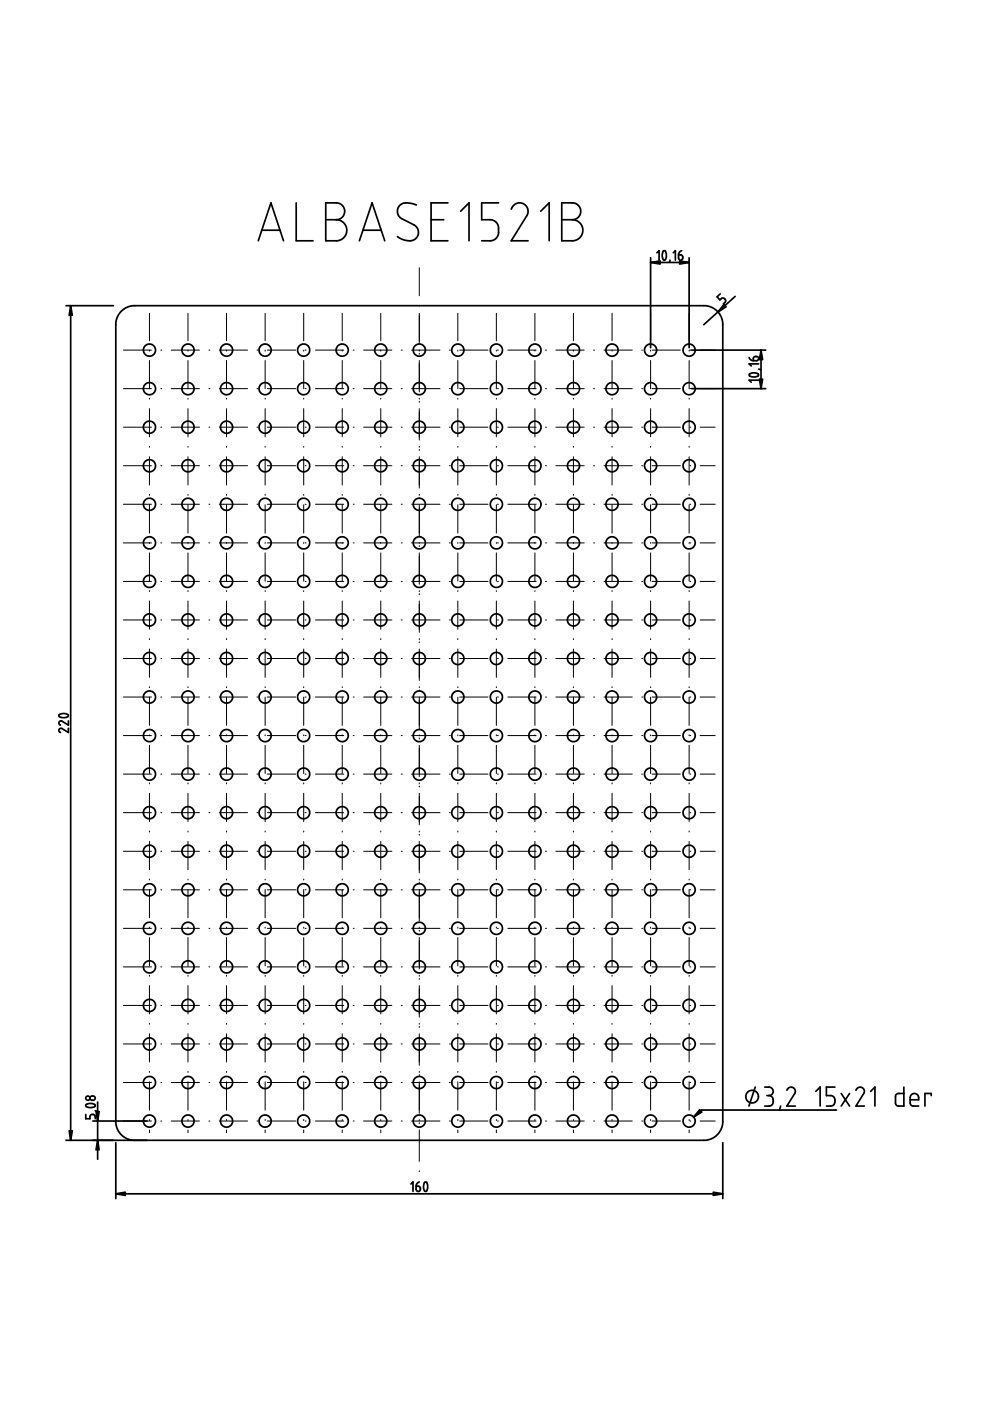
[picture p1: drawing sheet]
<svg xmlns="http://www.w3.org/2000/svg" width="210mm" height="297mm" viewBox="0 0 210 297" stroke-linecap="round" stroke-linejoin="round" font-family="sans-serif">
<g fill="none" stroke="#000" stroke-width=".36">
<path d="M54.8 51.1l2.6-8.1 2.7 8.1M55.5 48.8h3.9M62.8 43v8.1h3.6M69.1 43l2.8 .1 .7 .4 .4 .7 .1 .9-.4 .7-.5 .6-.9 .2 .8 .1 .7 .4 .5 .7 .2 .7v.8l-.4 .9-1.1 .7-2.9 .2zM69.1 46.6h2.2M76.2 51.1l2.7-8.1 2.7 8.1M77 48.8h3.8M88.3 43.5l-1.7-.5-1.3 .2-.8 .8-.2 1 .2 .7 .5 .5 2.8 1.5 .6 .5 .3 1-.3 1-.7 .7-1.1 .2-1.2-.3-1.1-.6M91.4 46.6h2.7M95 43h-3.6v8.1h3.6M97.7 44.8l1.7-1.8v8.1M105.7 43h-3.6v3.6l2.4 .1 .8 .5 .4 1-.1 1.6-.5 .8-.9 .4-2.1 .1"/>
<path d="M108.4 44.3l.7-1 .5-.2 .8-.1 .6 .2 .6 .5 .4 1.1-.2 .8-3.4 5.5h3.6M114.6 44.8l1.8-1.8v8.1M119.1 43l2.8 .1 .8 .6 .4 .6v.8l-.4 .9-.6 .4-.8 .2 .9 .1 .5 .4 .5 .4 .3 .9 .1 .7-.2 .7-.6 .7-.6 .4-.6 .2h-2.5zM119.1 46.6h2.2M137.9 54.7v19M137.9 55.6h8.2M139.3 53.6l.4-.5v2.1M140.7 53.2a.58 .58 0 0 1 .6 .8l-.2 .9a.37 .37 0 0 1-.5 .2 .37 .37 0 0 1-.1-.5l-.1-.8zM142.1 55.2l-.1 .4M142.7 53.6l.5-.5v2.1M143.9 54l.8 .2 .1 .6-.2 .3-.3 .1-.3-.2zM144.5 53.1l-.4 .3-.2 .6"/>
<path d="M146.1 54.7v19M14 64.8h10M15 64.8v177M146.6 74.2h15.7M152.7 62.3l-.7 .6 .6 .7 .5-.4h.3l.4 .3v.4l-.4 .5M155.9 62.8l-6.7 6M158.8 75.8l.3 .5 .6 .2M158.9 79.4l.7-.3 .9 .1a.38 .38 0 0 1 .3 .4 .38 .38 0 0 1-.5 .3l-1.1-.1-.3-.1zM159.8 75.8l.3-.2h.5l.2 .3v.3l-.3 .3h-.8zM160.8 78.3l.5 .1M160.8 77.2h-2l.5 .4M161.4 74.2v8.2"/>
<path d="M146.6 82.4h15.7M160.8 80.6h-2l.5 .4M12.5 151.6l.8-.3 .9 .1a.39 .39 0 0 1 .2 .5 .39 .39 0 0 1-.5 .2h-1.1l-.3-.3zM14.5 154.4v.9l-1.5-.9-.3 .1-.2 .5 .3 .3M14.5 152.8v.9l-1.5-.9-.3 .1-.2 .5 .3 .3M18.2 236.3v.9h.9v-.6l.4-.3 .6 .2 .1 .7M18.2 234.2l.7-.2 1 .1a.38 .38 0 0 1 .3 .4 .38 .38 0 0 1-.6 .3l-1-.1a.35 .35 0 0 1-.4-.5zM19.2 232.5l.7-.1 .3 .3v.3l-.4 .3h-.4l-.3-.3zM19.7 237.7h11.5M20.2 235.5l.4 .1M20.7 233.7v12.1M160.1 230.5l-1.3 4"/>
<path d="M162.1 230.5h1.2l.5 .4 .1 .6-.1 .4-.8 .4M162.6 232.3h.4M163 232.3l.6 .2 .3 .4v1l-.6 .6h-1.2M165.5 234.5l-.2 .9M166.8 231.2l.4-.5 .5-.2 .7 .2 .2 .7-.1 .4-1.7 2.7h1.8M173 231.4l.9-.9v4M177 230.5h-1.8v1.8h1.2l.4 .3 .2 .6v.6l-.4 .6-.3 .1h-1.1M177.1 235.4h-28.3l-1.7 1.4M178.4 231.8l1.7 2.7M180.1 231.8l-1.7 2.7M181.5 231.2l.3-.5 .5-.2 .5 .1 .3 .3 .1 .8-1.7 2.8h1.8M184.6 231.4l.9-.9v4"/>
<path d="M191.6 230.5v4l-1.4-.1-.3-.4v-1.8l.5-.4h1.2M193 233.2h1.8v-.7l-.4-.5-.7-.2-.6 .4-.1 .5v1.2l.1 .4 .4 .2h1.3M197.4 232.3v-.5h-1.3v2.7M14 241.8h135.6l1.6-.5 1.2-1.1 .5-.8 .3-1.3v-169.6l-.4-1.6-1.2-1.3-1-.6-1-.2h-121.4l-1.6 .5-1.3 1.2-.5 .9-.2 1.1v169.6l.4 1.6 .8 .9 1.4 1 1.4 .2M24.6 242.3v11.8M24.6 253.1h128.6M87.1 251l.5-.4v2M88.2 251.5l.8 .1 .1 .6-.2 .3h-.6zM88.9 250.6l-.5 .3-.2 .6M90 250.7a.57 .57 0 0 1 .6 .2 .57 .57 0 0 1 .1 .6l-.1 .7a.37 .37 0 0 1-.5 .4 .37 .37 0 0 1-.2-.5l-.1-.6zM153.2 242.3v11.8"/>
<circle cx="31.7" cy="74.2" r="1.28"/>
<circle cx="39.9" cy="74.2" r="1.28"/>
<circle cx="48" cy="74.2" r="1.28"/>
<circle cx="56.2" cy="74.2" r="1.28"/>
<circle cx="64.4" cy="74.2" r="1.28"/>
<circle cx="72.6" cy="74.2" r="1.28"/>
<circle cx="80.7" cy="74.2" r="1.28"/>
<circle cx="88.9" cy="74.2" r="1.28"/>
<circle cx="97.1" cy="74.2" r="1.28"/>
<circle cx="105.2" cy="74.2" r="1.28"/>
<circle cx="113.4" cy="74.2" r="1.28"/>
<circle cx="121.6" cy="74.2" r="1.28"/>
<circle cx="129.8" cy="74.2" r="1.28"/>
<circle cx="138" cy="74.2" r="1.28"/>
<circle cx="146.1" cy="74.2" r="1.28"/>
<circle cx="31.7" cy="98.8" r="1.29"/>
<circle cx="31.7" cy="90.6" r="1.29"/>
<circle cx="31.7" cy="82.4" r="1.28"/>
<circle cx="39.9" cy="98.8" r="1.29"/>
<circle cx="39.9" cy="90.6" r="1.29"/>
<circle cx="39.9" cy="82.4" r="1.28"/>
<circle cx="48" cy="90.6" r="1.29"/>
<circle cx="48" cy="98.8" r="1.29"/>
<circle cx="48" cy="82.4" r="1.28"/>
<circle cx="56.2" cy="98.8" r="1.29"/>
<circle cx="56.2" cy="90.6" r="1.29"/>
<circle cx="56.2" cy="82.4" r="1.28"/>
<circle cx="64.4" cy="98.7" r="1.29"/>
<circle cx="64.4" cy="90.6" r="1.29"/>
<circle cx="64.4" cy="82.4" r="1.28"/>
<circle cx="72.6" cy="90.6" r="1.29"/>
<circle cx="72.6" cy="98.8" r="1.29"/>
<circle cx="72.6" cy="82.4" r="1.28"/>
<circle cx="80.7" cy="90.6" r="1.29"/>
<circle cx="80.7" cy="98.8" r="1.29"/>
<circle cx="80.7" cy="82.4" r="1.28"/>
<circle cx="88.9" cy="98.8" r="1.29"/>
<circle cx="88.9" cy="90.6" r="1.29"/>
<circle cx="88.9" cy="82.4" r="1.28"/>
<circle cx="97.1" cy="98.8" r="1.29"/>
<circle cx="97.1" cy="90.6" r="1.29"/>
<circle cx="97.1" cy="82.4" r="1.28"/>
<circle cx="105.2" cy="98.8" r="1.29"/>
<circle cx="105.2" cy="90.6" r="1.29"/>
<circle cx="105.2" cy="82.4" r="1.28"/>
<circle cx="113.4" cy="98.8" r="1.29"/>
<circle cx="113.4" cy="90.6" r="1.29"/>
<circle cx="113.4" cy="82.4" r="1.28"/>
<circle cx="121.6" cy="90.6" r="1.29"/>
<circle cx="121.6" cy="98.8" r="1.29"/>
<circle cx="121.6" cy="82.4" r="1.28"/>
<circle cx="129.8" cy="98.7" r="1.29"/>
<circle cx="129.8" cy="90.6" r="1.29"/>
<circle cx="129.8" cy="82.4" r="1.28"/>
<circle cx="137.9" cy="90.6" r="1.29"/>
<circle cx="137.9" cy="98.8" r="1.29"/>
<circle cx="138" cy="82.4" r="1.28"/>
<circle cx="146.1" cy="98.8" r="1.29"/>
<circle cx="146.1" cy="90.6" r="1.29"/>
<circle cx="146.1" cy="82.4" r="1.28"/>
<circle cx="31.7" cy="106.9" r="1.29"/>
<circle cx="31.7" cy="115.1" r="1.29"/>
<circle cx="39.9" cy="106.9" r="1.29"/>
<circle cx="39.9" cy="115.1" r="1.29"/>
<circle cx="48" cy="115.1" r="1.29"/>
<circle cx="48" cy="106.9" r="1.29"/>
<circle cx="56.2" cy="115.1" r="1.29"/>
<circle cx="56.2" cy="106.9" r="1.29"/>
<circle cx="64.4" cy="106.9" r="1.29"/>
<circle cx="64.4" cy="115.1" r="1.29"/>
<circle cx="72.6" cy="106.9" r="1.29"/>
<circle cx="72.6" cy="115.1" r="1.29"/>
<circle cx="80.7" cy="115.1" r="1.29"/>
<circle cx="80.7" cy="106.9" r="1.29"/>
<circle cx="88.9" cy="106.9" r="1.29"/>
<circle cx="88.9" cy="115.1" r="1.29"/>
<circle cx="97.1" cy="115.1" r="1.29"/>
<circle cx="97.1" cy="106.9" r="1.29"/>
<circle cx="105.2" cy="106.9" r="1.29"/>
<circle cx="105.2" cy="115.1" r="1.29"/>
<circle cx="113.4" cy="115.1" r="1.29"/>
<circle cx="113.4" cy="106.9" r="1.29"/>
<circle cx="121.6" cy="115.1" r="1.29"/>
<circle cx="121.6" cy="106.9" r="1.29"/>
<circle cx="129.8" cy="106.9" r="1.29"/>
<circle cx="129.8" cy="115.1" r="1.29"/>
<circle cx="137.9" cy="106.9" r="1.29"/>
<circle cx="137.9" cy="115.1" r="1.29"/>
<circle cx="146.1" cy="115.1" r="1.29"/>
<circle cx="146.1" cy="106.9" r="1.29"/>
<circle cx="31.7" cy="123.3" r="1.29"/>
<circle cx="31.7" cy="131.4" r="1.29"/>
<circle cx="31.7" cy="139.6" r="1.28"/>
<circle cx="39.9" cy="131.4" r="1.29"/>
<circle cx="39.9" cy="123.3" r="1.29"/>
<circle cx="39.9" cy="139.6" r="1.28"/>
<circle cx="48" cy="131.4" r="1.29"/>
<circle cx="48" cy="123.3" r="1.29"/>
<circle cx="48" cy="139.6" r="1.28"/>
<circle cx="56.2" cy="123.3" r="1.29"/>
<circle cx="56.2" cy="131.4" r="1.29"/>
<circle cx="56.2" cy="139.6" r="1.28"/>
<circle cx="64.4" cy="123.3" r="1.29"/>
<circle cx="64.4" cy="131.4" r="1.29"/>
<circle cx="64.4" cy="139.6" r="1.28"/>
<circle cx="72.6" cy="123.3" r="1.29"/>
<circle cx="72.6" cy="131.4" r="1.29"/>
<circle cx="72.6" cy="139.6" r="1.28"/>
<circle cx="80.7" cy="131.4" r="1.29"/>
<circle cx="80.7" cy="123.3" r="1.29"/>
<circle cx="80.7" cy="139.6" r="1.28"/>
<circle cx="88.9" cy="123.3" r="1.29"/>
<circle cx="88.9" cy="131.4" r="1.29"/>
<circle cx="88.9" cy="139.6" r="1.28"/>
<circle cx="97.1" cy="123.3" r="1.29"/>
<circle cx="97.1" cy="131.4" r="1.29"/>
<circle cx="97.1" cy="139.6" r="1.28"/>
<circle cx="105.2" cy="131.4" r="1.29"/>
<circle cx="105.2" cy="123.3" r="1.29"/>
<circle cx="105.2" cy="139.6" r="1.28"/>
<circle cx="113.4" cy="131.4" r="1.29"/>
<circle cx="113.4" cy="123.3" r="1.29"/>
<circle cx="113.4" cy="139.6" r="1.28"/>
<circle cx="121.6" cy="131.4" r="1.29"/>
<circle cx="121.6" cy="123.3" r="1.29"/>
<circle cx="121.6" cy="139.6" r="1.28"/>
<circle cx="129.8" cy="131.4" r="1.29"/>
<circle cx="129.8" cy="123.3" r="1.29"/>
<circle cx="129.8" cy="139.6" r="1.28"/>
<circle cx="137.9" cy="123.3" r="1.29"/>
<circle cx="137.9" cy="131.4" r="1.29"/>
<circle cx="138" cy="139.6" r="1.28"/>
<circle cx="146.1" cy="123.3" r="1.29"/>
<circle cx="146.1" cy="131.4" r="1.29"/>
<circle cx="146.1" cy="139.6" r="1.28"/>
<circle cx="31.7" cy="147.8" r="1.28"/>
<circle cx="31.7" cy="156" r="1.28"/>
<circle cx="39.9" cy="147.8" r="1.28"/>
<circle cx="39.9" cy="156" r="1.28"/>
<circle cx="48" cy="147.8" r="1.28"/>
<circle cx="48" cy="156" r="1.28"/>
<circle cx="56.2" cy="147.8" r="1.28"/>
<circle cx="56.2" cy="156" r="1.28"/>
<circle cx="64.4" cy="156" r="1.28"/>
<circle cx="64.4" cy="147.8" r="1.28"/>
<circle cx="72.6" cy="156" r="1.28"/>
<circle cx="72.6" cy="147.8" r="1.28"/>
<circle cx="80.7" cy="147.8" r="1.28"/>
<circle cx="80.7" cy="156" r="1.28"/>
<circle cx="88.9" cy="156" r="1.28"/>
<circle cx="88.9" cy="147.8" r="1.28"/>
<circle cx="97.1" cy="147.8" r="1.28"/>
<circle cx="97.1" cy="156" r="1.28"/>
<circle cx="105.2" cy="156" r="1.28"/>
<circle cx="105.2" cy="147.8" r="1.28"/>
<circle cx="113.4" cy="147.8" r="1.28"/>
<circle cx="113.4" cy="156" r="1.28"/>
<circle cx="121.6" cy="156" r="1.28"/>
<circle cx="121.6" cy="147.8" r="1.28"/>
<circle cx="129.8" cy="147.8" r="1.28"/>
<circle cx="129.8" cy="156" r="1.28"/>
<circle cx="138" cy="156" r="1.28"/>
<circle cx="138" cy="147.8" r="1.28"/>
<circle cx="146.1" cy="156" r="1.28"/>
<circle cx="146.1" cy="147.8" r="1.28"/>
<circle cx="31.7" cy="172.3" r="1.29"/>
<circle cx="31.7" cy="164.1" r="1.29"/>
<circle cx="39.9" cy="164.1" r="1.29"/>
<circle cx="39.9" cy="172.3" r="1.29"/>
<circle cx="48" cy="172.3" r="1.29"/>
<circle cx="48" cy="164.1" r="1.29"/>
<circle cx="56.2" cy="172.3" r="1.29"/>
<circle cx="56.2" cy="164.1" r="1.29"/>
<circle cx="64.4" cy="172.3" r="1.29"/>
<circle cx="64.4" cy="164.1" r="1.29"/>
<circle cx="72.6" cy="172.3" r="1.29"/>
<circle cx="72.6" cy="164.1" r="1.29"/>
<circle cx="80.7" cy="164.1" r="1.29"/>
<circle cx="80.7" cy="172.3" r="1.29"/>
<circle cx="88.9" cy="172.3" r="1.29"/>
<circle cx="88.9" cy="164.1" r="1.29"/>
<circle cx="97.1" cy="164.1" r="1.29"/>
<circle cx="97.1" cy="172.3" r="1.29"/>
<circle cx="105.2" cy="164.1" r="1.29"/>
<circle cx="105.2" cy="172.3" r="1.29"/>
<circle cx="113.4" cy="164.1" r="1.29"/>
<circle cx="113.4" cy="172.3" r="1.29"/>
<circle cx="121.6" cy="172.3" r="1.29"/>
<circle cx="121.6" cy="164.1" r="1.29"/>
<circle cx="129.8" cy="172.3" r="1.29"/>
<circle cx="129.8" cy="164.1" r="1.29"/>
<circle cx="137.9" cy="172.3" r="1.29"/>
<circle cx="137.9" cy="164.1" r="1.29"/>
<circle cx="146.1" cy="164.1" r="1.29"/>
<circle cx="146.1" cy="172.3" r="1.29"/>
<circle cx="31.7" cy="188.6" r="1.29"/>
<circle cx="31.7" cy="196.8" r="1.29"/>
<circle cx="31.7" cy="180.5" r="1.29"/>
<circle cx="39.9" cy="180.5" r="1.29"/>
<circle cx="39.9" cy="188.6" r="1.29"/>
<circle cx="39.9" cy="196.8" r="1.29"/>
<circle cx="48" cy="188.6" r="1.29"/>
<circle cx="48" cy="180.5" r="1.29"/>
<circle cx="48" cy="196.8" r="1.29"/>
<circle cx="56.2" cy="180.5" r="1.29"/>
<circle cx="56.2" cy="188.6" r="1.29"/>
<circle cx="56.2" cy="196.8" r="1.29"/>
<circle cx="64.4" cy="188.6" r="1.29"/>
<circle cx="64.4" cy="180.5" r="1.29"/>
<circle cx="64.4" cy="196.8" r="1.29"/>
<circle cx="72.6" cy="188.6" r="1.29"/>
<circle cx="72.6" cy="180.5" r="1.29"/>
<circle cx="72.6" cy="196.8" r="1.29"/>
<circle cx="80.7" cy="180.5" r="1.29"/>
<circle cx="80.7" cy="188.6" r="1.29"/>
<circle cx="80.7" cy="196.8" r="1.29"/>
<circle cx="88.9" cy="180.5" r="1.29"/>
<circle cx="88.9" cy="188.6" r="1.29"/>
<circle cx="88.9" cy="196.8" r="1.29"/>
<circle cx="97.1" cy="188.6" r="1.29"/>
<circle cx="97.1" cy="180.5" r="1.29"/>
<circle cx="97.1" cy="196.8" r="1.29"/>
<circle cx="105.2" cy="196.8" r="1.29"/>
<circle cx="105.2" cy="180.5" r="1.29"/>
<circle cx="105.2" cy="188.6" r="1.29"/>
<circle cx="113.4" cy="188.6" r="1.29"/>
<circle cx="113.4" cy="180.5" r="1.29"/>
<circle cx="113.4" cy="196.8" r="1.29"/>
<circle cx="121.6" cy="180.5" r="1.29"/>
<circle cx="121.6" cy="188.6" r="1.29"/>
<circle cx="121.6" cy="196.8" r="1.29"/>
<circle cx="129.8" cy="188.6" r="1.29"/>
<circle cx="129.8" cy="180.5" r="1.29"/>
<circle cx="129.8" cy="196.8" r="1.29"/>
<circle cx="137.9" cy="188.6" r="1.29"/>
<circle cx="137.9" cy="180.5" r="1.29"/>
<circle cx="137.9" cy="196.8" r="1.29"/>
<circle cx="146.1" cy="196.8" r="1.29"/>
<circle cx="146.1" cy="180.5" r="1.29"/>
<circle cx="146.1" cy="188.6" r="1.29"/>
<circle cx="31.7" cy="205" r="1.28"/>
<circle cx="31.7" cy="213.2" r="1.28"/>
<circle cx="39.9" cy="213.2" r="1.28"/>
<circle cx="39.9" cy="205" r="1.28"/>
<circle cx="48" cy="205" r="1.28"/>
<circle cx="48" cy="213.2" r="1.28"/>
<circle cx="56.2" cy="213.2" r="1.28"/>
<circle cx="56.2" cy="205" r="1.28"/>
<circle cx="64.4" cy="205" r="1.28"/>
<circle cx="64.4" cy="213.2" r="1.28"/>
<circle cx="72.6" cy="213.2" r="1.28"/>
<circle cx="72.6" cy="205" r="1.28"/>
<circle cx="80.7" cy="213.2" r="1.28"/>
<circle cx="80.7" cy="205" r="1.28"/>
<circle cx="88.9" cy="205" r="1.28"/>
<circle cx="88.9" cy="213.2" r="1.28"/>
<circle cx="97.1" cy="213.2" r="1.28"/>
<circle cx="97.1" cy="205" r="1.28"/>
<circle cx="105.2" cy="205" r="1.28"/>
<circle cx="105.2" cy="213.2" r="1.28"/>
<circle cx="113.4" cy="205" r="1.28"/>
<circle cx="113.4" cy="213.2" r="1.28"/>
<circle cx="121.6" cy="213.2" r="1.28"/>
<circle cx="121.6" cy="205" r="1.28"/>
<circle cx="129.8" cy="213.2" r="1.28"/>
<circle cx="129.8" cy="205" r="1.28"/>
<circle cx="138" cy="213.2" r="1.28"/>
<circle cx="138" cy="205" r="1.28"/>
<circle cx="146.1" cy="205" r="1.28"/>
<circle cx="146.1" cy="213.2" r="1.28"/>
<circle cx="18.6" cy="232.8" r=".45"/>
<circle cx="31.7" cy="229.5" r="1.29"/>
<circle cx="31.7" cy="237.7" r="1.29"/>
<circle cx="31.7" cy="221.3" r="1.28"/>
<circle cx="39.9" cy="229.5" r="1.29"/>
<circle cx="39.9" cy="237.7" r="1.29"/>
<circle cx="39.9" cy="221.3" r="1.28"/>
<circle cx="48" cy="237.7" r="1.29"/>
<circle cx="48" cy="229.5" r="1.29"/>
<circle cx="48" cy="221.3" r="1.28"/>
<circle cx="56.2" cy="229.5" r="1.29"/>
<circle cx="56.2" cy="237.7" r="1.29"/>
<circle cx="56.2" cy="221.3" r="1.28"/>
<circle cx="64.4" cy="237.7" r="1.29"/>
<circle cx="64.4" cy="229.5" r="1.29"/>
<circle cx="64.4" cy="221.3" r="1.28"/>
<circle cx="72.6" cy="229.5" r="1.29"/>
<circle cx="72.6" cy="237.7" r="1.29"/>
<circle cx="72.6" cy="221.3" r="1.28"/>
<circle cx="80.7" cy="229.5" r="1.29"/>
<circle cx="80.7" cy="237.7" r="1.29"/>
<circle cx="80.7" cy="221.3" r="1.28"/>
<circle cx="88.9" cy="237.7" r="1.29"/>
<circle cx="88.9" cy="229.5" r="1.29"/>
<circle cx="88.9" cy="221.3" r="1.28"/>
<circle cx="97.1" cy="229.5" r="1.29"/>
<circle cx="97.1" cy="237.7" r="1.29"/>
<circle cx="97.1" cy="221.3" r="1.28"/>
<circle cx="105.2" cy="237.7" r="1.29"/>
<circle cx="105.2" cy="229.5" r="1.29"/>
<circle cx="105.2" cy="221.3" r="1.28"/>
<circle cx="113.4" cy="237.7" r="1.29"/>
<circle cx="113.4" cy="229.5" r="1.29"/>
<circle cx="113.4" cy="221.3" r="1.28"/>
<circle cx="121.6" cy="229.5" r="1.29"/>
<circle cx="121.6" cy="237.7" r="1.29"/>
<circle cx="121.6" cy="221.3" r="1.28"/>
<circle cx="129.8" cy="237.7" r="1.29"/>
<circle cx="129.8" cy="229.5" r="1.29"/>
<circle cx="129.8" cy="221.3" r="1.28"/>
<circle cx="137.9" cy="237.7" r="1.29"/>
<circle cx="137.9" cy="229.5" r="1.29"/>
<circle cx="138" cy="221.3" r="1.28"/>
<circle cx="146.1" cy="237.7" r="1.29"/>
<circle cx="146.1" cy="229.5" r="1.29"/>
<circle cx="146.1" cy="221.3" r="1.28"/>
<circle cx="159.5" cy="232.5" r="1.35"/>
</g>
<g fill="none" stroke="#000" stroke-width=".21">
<path d="M88.9 56.8v5.9M26.2 74.2h5.9M31.7 66.4v5.8M31.7 74.2v.2M31.7 76.4v6M34.1 74.2h.2M36.3 74.2h6M39.9 66.4v5.8M39.9 74.2v.2M39.9 76.4v6M44.3 74.2h.2M46.5 74.2h6"/>
<path d="M48 66.4v5.8M48 74.2v.2M48 76.4v6M54.5 74.2h.2M56.2 66.4v5.8M56.2 74.2v.2M56.2 76.4v6M56.7 74.2h6M64.4 66.4v5.8M64.4 74.2v.2M64.4 76.4v6M64.7 74.2h.2"/>
<path d="M66.9 74.2h6M72.6 66.4v5.8M72.6 74.2v.2M72.6 76.4v6M74.9 74.2h.2M77.1 74.2h6M80.7 66.4v5.8M80.7 74.2v.2M80.7 76.4v6M85.1 74.2h.2M87.3 74.2h6M88.9 64.7v.2"/>
<path d="M88.9 66.4v6.5M88.9 74.2v.2M88.9 74.9v.2M88.9 76.4v6.7M95.3 74.2h.2M97.1 66.4v5.8M97.1 74.2v.2M97.1 76.4v6M97.5 74.2h6M105.2 66.4v5.8M105.2 74.2v.2M105.2 76.4v6"/>
<path d="M105.5 74.2h.2M107.7 74.2h6M113.4 66.4v5.8M113.4 74.2v.2M113.4 76.4v6M115.7 74.2h.2M117.9 74.2h6M121.6 66.4v5.8M121.6 74.2v.2M121.6 76.4v6M125.9 74.2h.2M128.1 74.2h5.9"/>
<path d="M129.8 66.4v5.8M129.8 74.2v.2M129.8 76.4v6M136.1 74.2h.1M137.9 66.4v5.8M137.9 74.2v.2M137.9 76.4v6M138.3 74.2h6M146.1 66.4v5.8M146.1 74.2v.2M146.1 76.4v6M146.3 74.2h.2"/>
<path d="M148.4 74.2h3.2M26.2 98.7h5.9M26.2 90.6h5.9M26.2 82.4h5.9M31.7 84.4v.2M31.7 86.6v6M31.7 94.6v.2M31.7 96.8v6M34.1 98.7h.2M34.1 90.6h.2M34.1 82.4h.2M36.3 98.7h6"/>
<path d="M36.3 90.6h6M36.3 82.4h6M39.9 84.4v.2M39.9 86.6v6M39.9 94.6v.2M39.9 96.8v6M44.3 98.7h.2M44.3 90.6h.2M44.3 82.4h.2M46.5 98.7h6M46.5 90.6h6M46.5 82.4h6"/>
<path d="M48 84.4v.2M48 86.6v6M48 94.6v.2M48 96.8v6M54.5 98.7h.2M54.5 90.6h.2M54.5 82.4h.2M56.2 84.4v.2M56.2 86.6v6M56.2 94.6v.2M56.2 96.8v6M56.7 98.7h6"/>
<path d="M56.7 90.6h6M56.7 82.4h6M64.4 84.4v.2M64.4 86.6v6M64.4 94.6v.2M64.4 96.8v6M64.7 98.7h.2M64.7 90.6h.2M64.7 82.4h.2M66.9 98.7h6M66.9 90.6h6M66.9 82.4h6"/>
<path d="M72.6 84.4v.2M72.6 86.6v6M72.6 94.6v.2M72.6 96.8v6M74.9 98.7h.2M74.9 90.6h.2M74.9 82.4h.2M77.1 98.7h6M77.1 90.6h6M77.1 82.4h6M80.7 84.4v.2M80.7 86.6v6"/>
<path d="M80.7 94.6v.2M80.7 96.8v6M85.1 98.7h.2M85.1 90.6h.2M85.1 82.4h.2M87.3 98.7h6M87.3 90.6h6M87.3 82.4h6M88.9 84.4v.2M88.9 85.1v.2M88.9 86.6v6.7M88.9 94.6v.2"/>
<path d="M88.9 95.3v.2M88.9 96.8v6.7M95.3 98.7h.2M95.3 90.6h.2M95.3 82.4h.2M97.1 84.4v.2M97.1 86.6v6M97.1 94.6v.2M97.1 96.8v6M97.5 98.7h6M97.5 90.6h6M97.5 82.4h6"/>
<path d="M105.2 84.4v.2M105.2 86.6v6M105.2 94.6v.2M105.2 96.8v6M105.5 98.7h.2M105.5 90.6h.2M105.5 82.4h.2M107.7 98.7h6M107.7 90.6h6M107.7 82.4h6M113.4 84.4v.2M113.4 86.6v6"/>
<path d="M113.4 94.6v.2M113.4 96.8v6M115.7 98.7h.2M115.7 90.6h.2M115.7 82.4h.2M117.9 98.7h6M117.9 90.6h6M117.9 82.4h6M121.6 84.4v.2M121.6 86.6v6M121.6 94.6v.2M121.6 96.8v6"/>
<path d="M125.9 98.7h.2M125.9 90.6h.2M125.9 82.4h.2M128.1 98.7h5.9M128.1 90.6h5.9M128.1 82.4h5.9M129.8 84.4v.2M129.8 86.6v6M129.8 94.6v.2M129.8 96.8v6M136.1 98.7h.1M136.1 90.6h.1"/>
<path d="M136.1 82.4h.1M137.9 84.4v.2M137.9 86.6v6M137.9 94.6v.2M137.9 96.8v6M138.3 98.7h6M138.3 90.6h6M138.3 82.4h6M146.1 84.4v.2M146.1 86.6v6M146.1 94.6v.2M146.1 96.8v6"/>
<path d="M146.3 98.7h.2M146.3 90.6h.2M146.3 82.4h.2M148.4 98.7h3.2M148.4 90.6h3.2M148.4 82.4h3.2M26.2 115.1h5.9M26.2 106.9h5.9M31.7 104.8v.2M31.7 107v6M31.7 115v.2M31.7 117.2v6"/>
<path d="M34.1 115.1h.2M34.1 106.9h.2M36.3 115.1h6M36.3 106.9h6M39.9 104.8v.2M39.9 107v6M39.9 115v.2M39.9 117.2v6M44.3 115.1h.2M44.3 106.9h.2M46.5 115.1h6M46.5 106.9h6"/>
<path d="M48 104.8v.2M48 107v6M48 115v.2M48 117.2v6M54.5 115.1h.2M54.5 106.9h.2M56.2 104.8v.2M56.2 107v6M56.2 115v.2M56.2 117.2v6M56.7 115.1h6M56.7 106.9h6"/>
<path d="M64.4 104.8v.2M64.4 107v6M64.4 115v.2M64.4 117.2v6M64.7 115.1h.2M64.7 106.9h.2M66.9 115.1h6M66.9 106.9h6M72.6 104.8v.2M72.6 107v6M72.6 115v.2M72.6 117.2v6"/>
<path d="M74.9 115.1h.2M74.9 106.9h.2M77.1 115.1h6M77.1 106.9h6M80.7 104.8v.2M80.7 107v6M80.7 115v.2M80.7 117.2v6M85.1 115.1h.2M85.1 106.9h.2M87.3 115.1h6M87.3 106.9h6"/>
<path d="M88.9 104.8v.2M88.9 105.5v.2M88.9 107v6.7M88.9 115v.2M88.9 115.7v.2M88.9 117.2v6.7M95.3 115.1h.2M95.3 106.9h.2M97.1 104.8v.2M97.1 107v6M97.1 115v.2M97.1 117.2v6"/>
<path d="M97.5 115.1h6M97.5 106.9h6M105.2 104.8v.2M105.2 107v6M105.2 115v.2M105.2 117.2v6M105.5 115.1h.2M105.5 106.9h.2M107.7 115.1h6M107.7 106.9h6M113.4 104.8v.2M113.4 107v6"/>
<path d="M113.4 115v.2M113.4 117.2v6M115.7 115.1h.2M115.7 106.9h.2M117.9 115.1h6M117.9 106.9h6M121.6 104.8v.2M121.6 107v6M121.6 115v.2M121.6 117.2v6M125.9 115.1h.2M125.9 106.9h.2"/>
<path d="M128.1 115.1h5.9M128.1 106.9h5.9M129.8 104.8v.2M129.8 107v6M129.8 115v.2M129.8 117.2v6M136.1 115.1h.1M136.1 106.9h.1M137.9 104.8v.2M137.9 107v6M137.9 115v.2M137.9 117.2v6"/>
<path d="M138.3 115.1h6M138.3 106.9h6M146.1 104.8v.2M146.1 107v6M146.1 115v.2M146.1 117.2v6M146.3 115.1h.2M146.3 106.9h.2M148.4 115.1h3.2M148.4 106.9h3.2M26.2 139.6h5.9M26.2 131.4h5.9"/>
<path d="M26.2 123.3h5.9M31.7 125.2v.2M31.7 127.4v6M31.7 135.4v.2M31.7 137.6v6M34.1 139.6h.2M34.1 131.4h.2M34.1 123.3h.2M36.3 139.6h6M36.3 131.4h6M36.3 123.3h6M39.9 125.2v.2"/>
<path d="M39.9 127.4v6M39.9 135.4v.2M39.9 137.6v6M44.3 139.6h.2M44.3 131.4h.2M44.3 123.3h.2M46.5 139.6h6M46.5 131.4h6M46.5 123.3h6M48 125.2v.2M48 127.4v6M48 135.4v.2"/>
<path d="M48 137.6v6M54.5 139.6h.2M54.5 131.4h.2M54.5 123.3h.2M56.2 125.2v.2M56.2 127.4v6M56.2 135.4v.2M56.2 137.6v6M56.7 139.6h6M56.7 131.4h6M56.7 123.3h6M64.4 125.2v.2"/>
<path d="M64.4 127.4v6M64.4 135.4v.2M64.4 137.6v6M64.7 139.6h.2M64.7 131.4h.2M64.7 123.3h.2M66.9 139.6h6M66.9 131.4h6M66.9 123.3h6M72.6 125.2v.2M72.6 127.4v6M72.6 135.4v.2"/>
<path d="M72.6 137.6v6M74.9 139.6h.2M74.9 131.4h.2M74.9 123.3h.2M77.1 139.6h6M77.1 131.4h6M77.1 123.3h6M80.7 125.2v.2M80.7 127.4v6M80.7 135.4v.2M80.7 137.6v6M85.1 139.6h.2"/>
<path d="M85.1 131.4h.2M85.1 123.3h.2M87.3 139.6h6M87.3 131.4h6M87.3 123.3h6M88.9 125.2v.2M88.9 125.9v.2M88.9 127.4v6.7M88.9 135.4v.2M88.9 136.1v.2M88.9 137.6v6.7M95.3 139.6h.2"/>
<path d="M95.3 131.4h.2M95.3 123.3h.2M97.1 125.2v.2M97.1 127.4v6M97.1 135.4v.2M97.1 137.6v6M97.5 139.6h6M97.5 131.4h6M97.5 123.3h6M105.2 125.2v.2M105.2 127.4v6M105.2 135.4v.2"/>
<path d="M105.2 137.6v6M105.5 139.6h.2M105.5 131.4h.2M105.5 123.3h.2M107.7 139.6h6M107.7 131.4h6M107.7 123.3h6M113.4 125.2v.2M113.4 127.4v6M113.4 135.4v.2M113.4 137.6v6M115.7 139.6h.2"/>
<path d="M115.7 131.4h.2M115.7 123.3h.2M117.9 139.6h6M117.9 131.4h6M117.9 123.3h6M121.6 125.2v.2M121.6 127.4v6M121.6 135.4v.2M121.6 137.6v6M125.9 139.6h.2M125.9 131.4h.2M125.9 123.3h.2"/>
<path d="M128.1 139.6h5.9M128.1 131.4h5.9M128.1 123.3h5.9M129.8 125.2v.2M129.8 127.4v6M129.8 135.4v.2M129.8 137.6v6M136.1 139.6h.1M136.1 131.4h.1M136.1 123.3h.1M137.9 125.2v.2M137.9 127.4v6"/>
<path d="M137.9 135.4v.2M137.9 137.6v6M138.3 139.6h6M138.3 131.4h6M138.3 123.3h6M146.1 125.2v.2M146.1 127.4v6M146.1 135.4v.2M146.1 137.6v6M146.3 139.6h.2M146.3 131.4h.2M146.3 123.3h.2"/>
<path d="M148.4 139.6h3.2M148.4 131.4h3.2M148.4 123.3h3.2M26.2 156h5.9M26.2 147.8h5.9M31.7 145.6v.2M31.7 147.8v6M31.7 155.8v.2M31.7 158v6M34.1 156h.2M34.1 147.8h.2M36.3 156h6"/>
<path d="M36.3 147.8h6M39.9 145.6v.2M39.9 147.8v6M39.9 155.8v.2M39.9 158v6M44.3 156h.2M44.3 147.8h.2M46.5 156h6M46.5 147.8h6M48 145.6v.2M48 147.8v6M48 155.8v.2"/>
<path d="M48 158v6M54.5 156h.2M54.5 147.8h.2M56.2 145.6v.2M56.2 147.8v6M56.2 155.8v.2M56.2 158v6M56.7 156h6M56.7 147.8h6M64.4 145.6v.2M64.4 147.8v6M64.4 155.8v.2"/>
<path d="M64.4 158v6M64.7 156h.2M64.7 147.8h.2M66.9 156h6M66.9 147.8h6M72.6 145.6v.2M72.6 147.8v6M72.6 155.8v.2M72.6 158v6M74.9 156h.2M74.9 147.8h.2M77.1 156h6"/>
<path d="M77.1 147.8h6M80.7 145.6v.2M80.7 147.8v6M80.7 155.8v.2M80.7 158v6M85.1 156h.2M85.1 147.8h.2M87.3 156h6M87.3 147.8h6M88.9 145.6v.2M88.9 146.3v.2M88.9 147.8v6.7"/>
<path d="M88.9 155.8v.2M88.9 156.5v.2M88.9 158v6.7M95.3 156h.2M95.3 147.8h.2M97.1 145.6v.2M97.1 147.8v6M97.1 155.8v.2M97.1 158v6M97.5 156h6M97.5 147.8h6M105.2 145.6v.2"/>
<path d="M105.2 147.8v6M105.2 155.8v.2M105.2 158v6M105.5 156h.2M105.5 147.8h.2M107.7 156h6M107.7 147.8h6M113.4 145.6v.2M113.4 147.8v6M113.4 155.8v.2M113.4 158v6M115.7 156h.2"/>
<path d="M115.7 147.8h.2M117.9 156h6M117.9 147.8h6M121.6 145.6v.2M121.6 147.8v6M121.6 155.8v.2M121.6 158v6M125.9 156h.2M125.9 147.8h.2M128.1 156h5.9M128.1 147.8h5.9M129.8 145.6v.2"/>
<path d="M129.8 147.8v6M129.8 155.8v.2M129.8 158v6M136.1 156h.1M136.1 147.8h.1M137.9 145.6v.2M137.9 147.8v6M137.9 155.8v.2M137.9 158v6M138.3 156h6M138.3 147.8h6M146.1 145.6v.2"/>
<path d="M146.1 147.8v6M146.1 155.8v.2M146.1 158v6M146.3 156h.2M146.3 147.8h.2M148.4 156h3.2M148.4 147.8h3.2M26.2 172.3h5.9M26.2 164.1h5.9M31.7 166v.2M31.7 168.2v6M31.7 176.2v.2"/>
<path d="M31.7 178.4v6M34.1 172.3h.2M34.1 164.1h.2M36.3 172.3h6M36.3 164.1h6M39.9 166v.2M39.9 168.2v6M39.9 176.2v.2M39.9 178.4v6M44.3 172.3h.2M44.3 164.1h.2M46.5 172.3h6"/>
<path d="M46.5 164.1h6M48 166v.2M48 168.2v6M48 176.2v.2M48 178.4v6M54.5 172.3h.2M54.5 164.1h.2M56.2 166v.2M56.2 168.2v6M56.2 176.2v.2M56.2 178.4v6M56.7 172.3h6"/>
<path d="M56.7 164.1h6M64.4 166v.2M64.4 168.2v6M64.4 176.2v.2M64.4 178.4v6M64.7 172.3h.2M64.7 164.1h.2M66.9 172.3h6M66.9 164.1h6M72.6 166v.2M72.6 168.2v6M72.6 176.2v.2"/>
<path d="M72.6 178.4v6M74.9 172.3h.2M74.9 164.1h.2M77.1 172.3h6M77.1 164.1h6M80.7 166v.2M80.7 168.2v6M80.7 176.2v.2M80.7 178.4v6M85.1 172.3h.2M85.1 164.1h.2M87.3 172.3h6"/>
<path d="M87.3 164.1h6M88.9 166v.2M88.9 166.7v.2M88.9 168.2v6.7M88.9 176.2v.2M88.9 176.9v.2M88.9 178.4v6.7M95.3 172.3h.2M95.3 164.1h.2M97.1 166v.2M97.1 168.2v6M97.1 176.2v.2"/>
<path d="M97.1 178.4v6M97.5 172.3h6M97.5 164.1h6M105.2 166v.2M105.2 168.2v6M105.2 176.2v.2M105.2 178.4v6M105.5 172.3h.2M105.5 164.1h.2M107.7 172.3h6M107.7 164.1h6M113.4 166v.2"/>
<path d="M113.4 168.2v6M113.4 176.2v.2M113.4 178.4v6M115.7 172.3h.2M115.7 164.1h.2M117.9 172.3h6M117.9 164.1h6M121.6 166v.2M121.6 168.2v6M121.6 176.2v.2M121.6 178.4v6M125.9 172.3h.2"/>
<path d="M125.9 164.1h.2M128.1 172.3h5.9M128.1 164.1h5.9M129.8 166v.2M129.8 168.2v6M129.8 176.2v.2M129.8 178.4v6M136.1 172.3h.1M136.1 164.1h.1M137.9 166v.2M137.9 168.2v6M137.9 176.2v.2"/>
<path d="M137.9 178.4v6M138.3 172.3h6M138.3 164.1h6M146.1 166v.2M146.1 168.2v6M146.1 176.2v.2M146.1 178.4v6M146.3 172.3h.2M146.3 164.1h.2M148.4 172.3h3.2M148.4 164.1h3.2M26.2 196.8h5.9"/>
<path d="M26.2 188.7h5.9M26.2 180.5h5.9M31.7 186.4v.2M31.7 188.6v6M31.7 196.6v.2M31.7 198.8v6M34.1 196.8h.2M34.1 188.7h.2M34.1 180.5h.2M36.3 196.8h6M36.3 188.7h6M36.3 180.5h6"/>
<path d="M39.9 186.4v.2M39.9 188.6v6M39.9 196.6v.2M39.9 198.8v6M44.3 196.8h.2M44.3 188.7h.2M44.3 180.5h.2M46.5 196.8h6M46.5 188.7h6M46.5 180.5h6M48 186.4v.2M48 188.6v6"/>
<path d="M48 196.6v.2M48 198.8v6M54.5 196.8h.2M54.5 188.7h.2M54.5 180.5h.2M56.2 186.4v.2M56.2 188.6v6M56.2 196.6v.2M56.2 198.8v6M56.7 196.8h6M56.7 188.7h6M56.7 180.5h6"/>
<path d="M64.4 186.4v.2M64.4 188.6v6M64.4 196.6v.2M64.4 198.8v6M64.7 196.8h.2M64.7 188.7h.2M64.7 180.5h.2M66.9 196.8h6M66.9 188.7h6M66.9 180.5h6M72.6 186.4v.2M72.6 188.6v6"/>
<path d="M72.6 196.6v.2M72.6 198.8v6M74.9 196.8h.2M74.9 188.7h.2M74.9 180.5h.2M77.1 196.8h6M77.1 188.7h6M77.1 180.5h6M80.7 186.4v.2M80.7 188.6v6M80.7 196.6v.2M80.7 198.8v6"/>
<path d="M85.1 196.8h.2M85.1 188.7h.2M85.1 180.5h.2M87.3 196.8h6M87.3 188.7h6M87.3 180.5h6M88.9 186.4v.2M88.9 187v.3M88.9 188.6v6.7M88.9 196.6v.2M88.9 197.3v.1M88.9 198.8v6.6"/>
<path d="M95.3 196.8h.2M95.3 188.7h.2M95.3 180.5h.2M97.1 186.4v.2M97.1 188.6v6M97.1 196.6v.2M97.1 198.8v6M97.5 196.8h6M97.5 188.7h6M97.5 180.5h6M105.2 186.4v.2M105.2 188.6v6"/>
<path d="M105.2 196.6v.2M105.2 198.8v6M105.5 196.8h.2M105.5 188.7h.2M105.5 180.5h.2M107.7 196.8h6M107.7 188.7h6M107.7 180.5h6M113.4 186.4v.2M113.4 188.6v6M113.4 196.6v.2M113.4 198.8v6"/>
<path d="M115.7 196.8h.2M115.7 188.7h.2M115.7 180.5h.2M117.9 196.8h6M117.9 188.7h6M117.9 180.5h6M121.6 186.4v.2M121.6 188.6v6M121.6 196.6v.2M121.6 198.8v6M125.9 196.8h.2M125.9 188.7h.2"/>
<path d="M125.9 180.5h.2M128.1 196.8h5.9M128.1 188.7h5.9M128.1 180.5h5.9M129.8 186.4v.2M129.8 188.6v6M129.8 196.6v.2M129.8 198.8v6M136.1 196.8h.1M136.1 188.7h.1M136.1 180.5h.1M137.9 186.4v.2"/>
<path d="M137.9 188.6v6M137.9 196.6v.2M137.9 198.8v6M138.3 196.8h6M138.3 188.7h6M138.3 180.5h6M146.1 186.4v.2M146.1 188.6v6M146.1 196.6v.2M146.1 198.8v6M146.3 196.8h.2M146.3 188.7h.2"/>
<path d="M146.3 180.5h.2M148.4 196.8h3.2M148.4 188.7h3.2M148.4 180.5h3.2M26.2 205h5.9M26.2 213.2h5.9M31.7 206.8v.2M31.7 209v6M31.7 217v.2M31.7 219.2v6M34.1 205h.2M34.1 213.2h.2"/>
<path d="M36.3 205h6M36.3 213.2h6M39.9 206.8v.2M39.9 209v6M39.9 217v.2M39.9 219.2v6M44.3 205h.2M44.3 213.2h.2M46.5 205h6M46.5 213.2h6M48 206.8v.2M48 209v6"/>
<path d="M48 217v.2M48 219.2v6M54.5 205h.2M54.5 213.2h.2M56.2 206.8v.2M56.2 209v6M56.2 217v.2M56.2 219.2v6M56.7 205h6M56.7 213.2h6M64.4 206.8v.2M64.4 209v6"/>
<path d="M64.4 217v.2M64.4 219.2v6M64.7 205h.2M64.7 213.2h.2M66.9 205h6M66.9 213.2h6M72.6 206.8v.2M72.6 209v6M72.6 217v.2M72.6 219.2v6M74.9 205h.2M74.9 213.2h.2"/>
<path d="M77.1 205h6M77.1 213.2h6M80.7 206.8v.2M80.7 209v6M80.7 217v.2M80.7 219.2v6M85.1 205h.2M85.1 213.2h.2M87.3 205h6M87.3 213.2h6M88.9 206.8v.2M88.9 207.5v.1"/>
<path d="M88.9 209v6.6M88.9 217v.2M88.9 217.6v.2M88.9 219.2v6.6M95.3 205h.2M95.3 213.2h.2M97.1 206.8v.2M97.1 209v6M97.1 217v.2M97.1 219.2v6M97.5 205h6M97.5 213.2h6"/>
<path d="M105.2 206.8v.2M105.2 209v6M105.2 217v.2M105.2 219.2v6M105.5 205h.2M105.5 213.2h.2M107.7 205h6M107.7 213.2h6M113.4 206.8v.2M113.4 209v6M113.4 217v.2M113.4 219.2v6"/>
<path d="M115.7 205h.2M115.7 213.2h.2M117.9 205h6M117.9 213.2h6M121.6 206.8v.2M121.6 209v6M121.6 217v.2M121.6 219.2v6M125.9 205h.2M125.9 213.2h.2M128.1 205h5.9M128.1 213.2h5.9"/>
<path d="M129.8 206.8v.2M129.8 209v6M129.8 217v.2M129.8 219.2v6M136.1 205h.1M136.1 213.2h.1M137.9 206.8v.2M137.9 209v6M137.9 217v.2M137.9 219.2v6M138.3 205h6M138.3 213.2h6"/>
<path d="M146.1 206.8v.2M146.1 209v6M146.1 217v.2M146.1 219.2v6M146.3 205h.2M146.3 213.2h.2M148.4 205h3.2M148.4 213.2h3.2M26.2 237.7h5.9M26.2 221.3h5.9M26.2 229.5h5.9M31.7 227.2v.2"/>
<path d="M31.7 229.4v6M31.7 237.4v.2M31.7 239.6v.6M34.1 237.7h.2M34.1 221.3h.2M34.1 229.5h.2M36.3 237.7h6M36.3 221.3h6M36.3 229.5h6M39.9 227.2v.2M39.9 229.4v6M39.9 237.4v.2"/>
<path d="M39.9 239.6v.6M44.3 237.7h.2M44.3 221.3h.2M44.3 229.5h.2M46.5 237.7h6M46.5 221.3h6M46.5 229.5h6M48 227.2v.2M48 229.4v6M48 237.4v.2M48 239.6v.6M54.5 237.7h.2"/>
<path d="M54.5 221.3h.2M54.5 229.5h.2M56.2 227.2v.2M56.2 229.4v6M56.2 237.4v.2M56.2 239.6v.6M56.7 237.7h6M56.7 221.3h6M56.7 229.5h6M64.4 227.2v.2M64.4 229.4v6M64.4 237.4v.2"/>
<path d="M64.4 239.6v.6M64.7 237.7h.2M64.7 221.3h.2M64.7 229.5h.2M66.9 237.7h6M66.9 221.3h6M66.9 229.5h6M72.6 227.2v.2M72.6 229.4v6M72.6 237.4v.2M72.6 239.6v.6M74.9 237.7h.2"/>
<path d="M74.9 221.3h.2M74.9 229.5h.2M77.1 237.7h6M77.1 221.3h6M77.1 229.5h6M80.7 227.2v.2M80.7 229.4v6M80.7 237.4v.2M80.7 239.6v.6M85.1 237.7h.2M85.1 221.3h.2M85.1 229.5h.2"/>
<path d="M87.3 237.7h6M87.3 221.3h6M87.3 229.5h6M88.9 227.2v.2M88.9 227.8v.2M88.9 229.4v6.6M88.9 237.4v.2M88.9 238v.2M88.9 239.6v.6M95.3 237.7h.2M95.3 221.3h.2M95.3 229.5h.2"/>
<path d="M97.1 227.2v.2M97.1 229.4v6M97.1 237.4v.2M97.1 239.6v.6M97.5 237.7h6M97.5 221.3h6M97.5 229.5h6M105.2 227.2v.2M105.2 229.4v6M105.2 237.4v.2M105.2 239.6v.6M105.5 237.7h.2"/>
<path d="M105.5 221.3h.2M105.5 229.5h.2M107.7 237.7h6M107.7 221.3h6M107.7 229.5h6M113.4 227.2v.2M113.4 229.4v6M113.4 237.4v.2M113.4 239.6v.6M115.7 237.7h.2M115.7 221.3h.2M115.7 229.5h.2"/>
<path d="M117.9 237.7h6M117.9 221.3h6M117.9 229.5h6M121.6 227.2v.2M121.6 229.4v6M121.6 237.4v.2M121.6 239.6v.6M125.9 237.7h.2M125.9 221.3h.2M125.9 229.5h.2M128.1 237.7h5.9M128.1 221.3h5.9"/>
<path d="M128.1 229.5h5.9M129.8 227.2v.2M129.8 229.4v6M129.8 237.4v.2M129.8 239.6v.6M136.1 237.7h.1M136.1 221.3h.1M136.1 229.5h.1M137.9 227.2v.2M137.9 229.4v6M137.9 237.4v.2M137.9 239.6v.6"/>
<path d="M138.3 237.7h6M138.3 221.3h6M138.3 229.5h6M146.1 227.2v.2M146.1 229.4v6M146.1 237.4v.2M146.1 239.6v.6M146.3 237.7h.2M146.3 221.3h.2M146.3 229.5h.2M148.4 237.7h3.2M148.4 221.3h3.2"/>
<path d="M148.4 229.5h3.2M88.9 240.2v6M88.9 248.2v.2"/>
</g>
<circle cx="177.1" cy="235.4" r=".18" fill="#000"/>
<path d="M137.9 55.6l2.1-.3v.7zM144.1 55.3l2 .3-2 .4zM15 64.8l.3 2h-.6zM153.5 64.5l.4 .5-1.7 1.1zM161.4 74.2l.3 2h-.7zM161 80.4h.7l-.3 2zM20.4 235.7h.6l-.3 2zM148.4 235.3l.4 .5-1.7 1zM14.7 239.8h.6l-.3 2zM20.7 241.8l.3 2h-.6zM24.6 253.1l2-.3v.6zM151.2 252.8l2 .3-2 .3z" fill="#000" stroke="#000" stroke-width=".36"/>
</svg>
